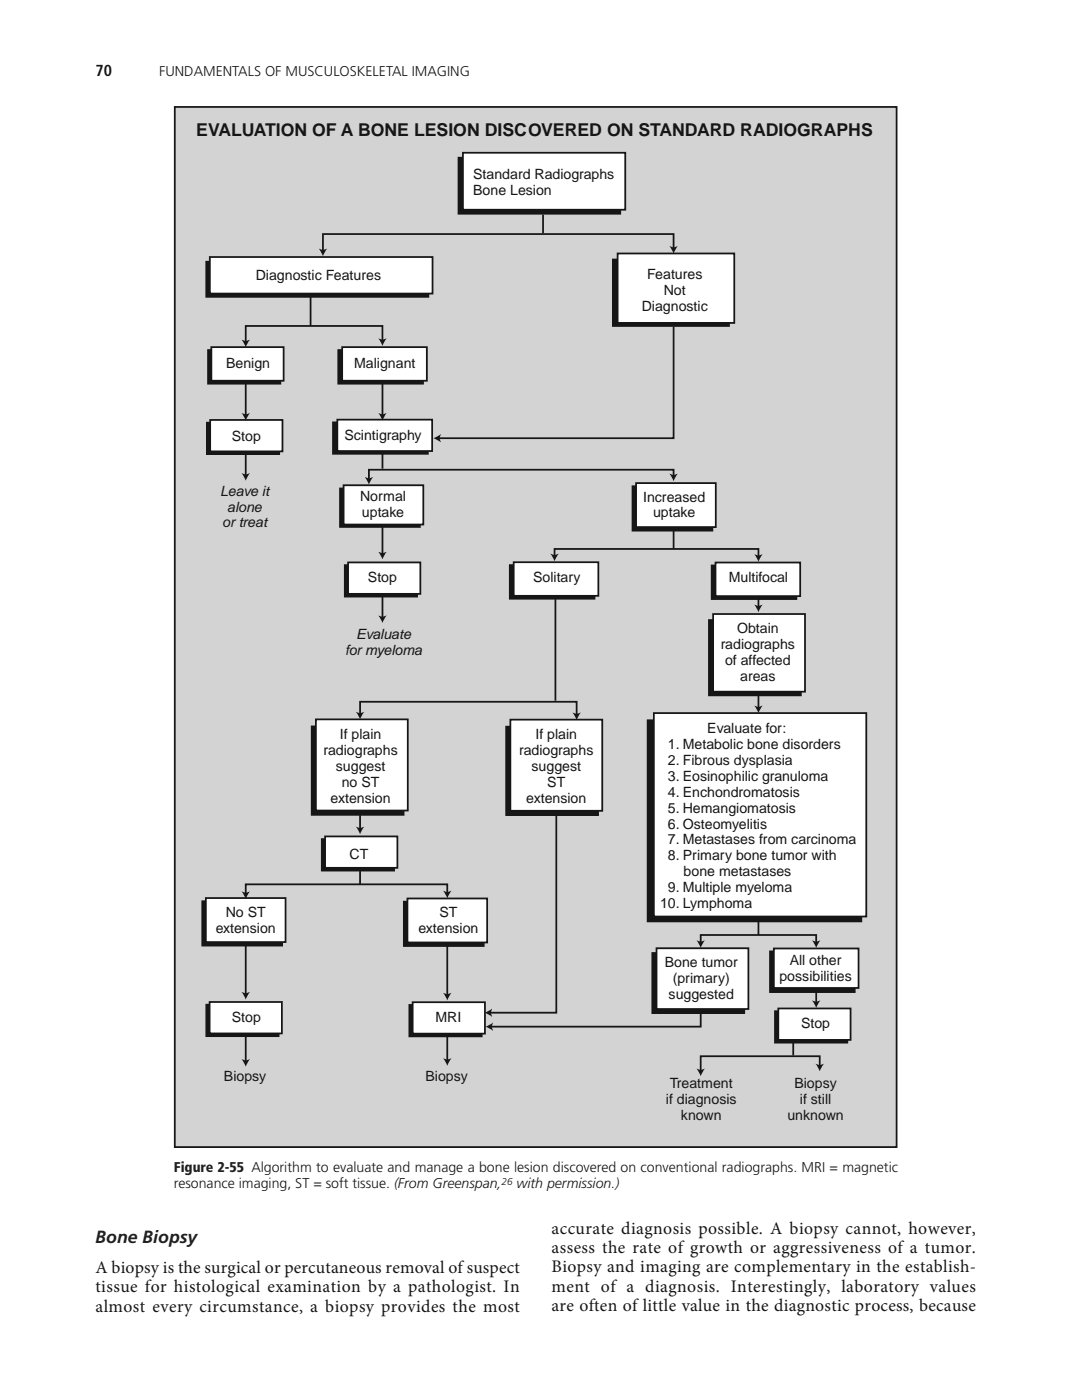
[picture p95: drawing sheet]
<svg xmlns="http://www.w3.org/2000/svg" width="216mm" height="279mm" viewBox="0 0 216 279" stroke-linecap="round" stroke-linejoin="round" font-family="sans-serif">
<defs><g id="words">
<g font-size="3.5" fill="#161616">
<text x="39.2" y="27.1">EVALUATION OF A BONE LESION DISCOVERED ON STANDARD RADIOGRAPHS</text>
<text x="110.1" y="246.2">accurate diagnosis possible. A biopsy cannot, however,</text>
<text x="110.1" y="250.1">assess the rate of growth or aggressiveness of a tumor.</text>
<text x="19" y="254">A biopsy is the surgical or percutaneous removal of suspect</text>
<text x="19" y="257.9">tissue for histological examination by a pathologist. In</text>
<text x="110.1" y="253.9">Biopsy and imaging are complementary in the establish-</text>
<text x="110.1" y="257.8">ment of a diagnosis. Interestingly, laboratory values</text>
<text x="19" y="261.7">almost every circumstance, a biopsy provides the most</text>
<text x="110.1" y="261.7">are often of little value in the diagnostic process, because</text>
</g>
<text font-size="3.5" fill="#1f1f1f" x="19" y="248">Bone Biopsy</text>
<text font-size="3.2" fill="#161616" x="19" y="15.1">70</text>
<g font-size="2.8" fill="#161616">
<text x="31.7" y="15.1">FUNDAMENTALS OF MUSCULOSKELETAL IMAGING</text>
<text x="94.4" y="35.8">Standard Radiographs</text>
<text x="94.4" y="38.9">Bone Lesion</text>
<text x="51" y="55.9">Diagnostic Features</text>
<text x="129.1" y="55.8">Features</text>
<text x="132.4" y="58.9">Not</text>
<text x="128.1" y="62.1">Diagnostic</text>
<text x="45.1" y="73.5">Benign</text>
<text x="70.7" y="73.4">Malignant</text>
<text x="46.2" y="88">Stop</text>
<text x="68.7" y="87.9">Scintigraphy</text>
<text x="43.9" y="98.9">Leave it</text>
<text x="71.9" y="100">Normal</text>
<text x="128.3" y="100.1">Increased</text>
<text x="44.3" y="105.3">or treat</text>
<text x="45.3" y="102.1">alone</text>
<text x="72.2" y="103.2">uptake</text>
<text x="130.3" y="103.3">uptake</text>
<text x="73.4" y="116.1">Stop</text>
<text x="106.4" y="116.2">Solitary</text>
<text x="145.4" y="116.2">Multifocal</text>
<text x="68.9" y="130.7">for myeloma</text>
<text x="71.1" y="127.5">Evaluate</text>
<text x="143.8" y="129.5">radiographs</text>
<text x="147.1" y="126.3">Obtain</text>
<text x="144.7" y="132.7">of affected</text>
<text x="147.7" y="135.8">areas</text>
<text x="67.8" y="147.5">If plain</text>
<text x="106.8" y="147.5">If plain</text>
<text x="133.3" y="149.5">1. Metabolic bone disorders</text>
<text x="141.1" y="146.3">Evaluate for:</text>
<text x="64.6" y="150.7">radiographs</text>
<text x="67" y="153.8">suggest</text>
<text x="103.6" y="150.7">radiographs</text>
<text x="106.1" y="153.8">suggest</text>
<text x="133.3" y="155.8">3. Eosinophilic granuloma</text>
<text x="133.3" y="152.7">2. Fibrous dysplasia</text>
<text x="66" y="160.2">extension</text>
<text x="68.2" y="157">no ST</text>
<text x="105" y="160.2">extension</text>
<text x="109.2" y="157">ST</text>
<text x="133.3" y="159">4. Enchondromatosis</text>
<text x="133.3" y="162.2">5. Hemangiomatosis</text>
<text x="133.3" y="165.4">6. Osteomyelitis</text>
<text x="69.7" y="171.5">CT</text>
<text x="133.3" y="168.5">7. Metastases from carcinoma</text>
<text x="133.3" y="171.7">8. Primary bone tumor with</text>
<text x="133.3" y="178.1">9. Multiple myeloma</text>
<text x="136.4" y="174.9">bone metastases</text>
<text x="45" y="183">No ST</text>
<text x="87.7" y="183">ST</text>
<text x="131.7" y="181.2">10. Lymphoma</text>
<text x="43" y="186.2">extension</text>
<text x="83.5" y="186.2">extension</text>
<text x="132.6" y="193">Bone tumor</text>
<text x="134.2" y="196.2">(primary)</text>
<text x="155.5" y="195.8">possibilities</text>
<text x="157.6" y="192.6">All other</text>
<text x="133.4" y="199.3">suggested</text>
<text x="46.2" y="204">Stop</text>
<text x="86.9" y="204.1">MRI</text>
<text x="159.8" y="205.2">Stop</text>
<text x="44.7" y="215.7">Biopsy</text>
<text x="84.9" y="215.7">Biopsy</text>
<text x="132.9" y="220.4">if diagnosis</text>
<text x="133.7" y="217.2">Treatment</text>
<text x="158.5" y="217.2">Biopsy</text>
<text x="159.6" y="220.4">if still</text>
<text x="135.9" y="223.6">known</text>
<text x="157.1" y="223.6">unknown</text>
<text x="34.7" y="237.1">resonance imaging, ST = soft tissue. (From Greenspan,</text>
<text x="103.1" y="237.1">with permission.)</text>
</g>
<text font-size="2.8" fill="#1f1f1f" x="34.7" y="233.9">Figure 2-55 Algorithm to evaluate and manage a bone lesion discovered on conventional radiographs. MRI = magnetic</text>
<text font-size="2" fill="#161616" x="100.1" y="236.4">26</text>
</g></defs>
<path d="M34.9 21.3h144v207.6h-144z" fill="#d3d3d3"/>
<path d="M34.9 21.3h144v207.6h-144z" fill="none" stroke="#161616" stroke-width=".35"/>
<path d="M91.5 31.5h32.3v11.2h-32.3z" fill="#161616"/>
<path d="M91.5 31.5h32.3v11.2h-32.3z" fill="none" stroke="#161616" stroke-width=".35"/>
<path d="M92.4 30.5h32.4v11.4h-32.4z" fill="#fff"/>
<path d="M92.4 30.5h32.4v11.4h-32.4z" fill="none" stroke="#161616" stroke-width=".35"/>
<path d="M41.2 52.2h44.3v7h-44.3z" fill="#161616"/>
<path d="M41.2 52.2h44.3v7h-44.3z" fill="none" stroke="#161616" stroke-width=".35"/>
<path d="M41.9 51.3h44.4v7.3h-44.4z" fill="#fff"/>
<path d="M41.9 51.3h44.4v7.3h-44.4z" fill="none" stroke="#161616" stroke-width=".35"/>
<path d="M122.3 51.8h23.2v13.3h-23.2z" fill="#161616"/>
<path d="M122.3 51.8h23.2v13.3h-23.2z" fill="none" stroke="#161616" stroke-width=".35"/>
<path d="M123.2 50.6h23.3v13.8h-23.3z" fill="#fff"/>
<path d="M123.2 50.6h23.3v13.8h-23.3z" fill="none" stroke="#161616" stroke-width=".35"/>
<path d="M41.5 69.9h14.4v6.7h-14.4z" fill="#161616"/>
<path d="M41.5 69.9h14.4v6.7h-14.4z" fill="none" stroke="#161616" stroke-width=".35"/>
<path d="M42.2 69.3h14.4v6.7h-14.4z" fill="#fff"/>
<path d="M42.2 69.3h14.4v6.7h-14.4z" fill="none" stroke="#161616" stroke-width=".35"/>
<path d="M67.5 69.9h16.9v6.7h-16.9z" fill="#161616"/>
<path d="M67.5 69.9h16.9v6.7h-16.9z" fill="none" stroke="#161616" stroke-width=".35"/>
<path d="M68.3 69.3h16.9v6.7h-16.9z" fill="#fff"/>
<path d="M68.3 69.3h16.9v6.7h-16.9z" fill="none" stroke="#161616" stroke-width=".35"/>
<path d="M41.3 84.4h14.4v6.2h-14.4z" fill="#161616"/>
<path d="M41.3 84.4h14.4v6.2h-14.4z" fill="none" stroke="#161616" stroke-width=".35"/>
<path d="M41.9 83.8h14.5v6.3h-14.5z" fill="#fff"/>
<path d="M41.9 83.8h14.5v6.3h-14.5z" fill="none" stroke="#161616" stroke-width=".35"/>
<path d="M66.4 84.3h19v6.3h-19z" fill="#161616"/>
<path d="M66.4 84.3h19v6.3h-19z" fill="none" stroke="#161616" stroke-width=".35"/>
<path d="M67.3 83.7h18.9v6.3h-18.9z" fill="#fff"/>
<path d="M67.3 83.7h18.9v6.3h-18.9z" fill="none" stroke="#161616" stroke-width=".35"/>
<path d="M67.8 97.5h16v7.7h-16z" fill="#161616"/>
<path d="M67.8 97.5h16v7.7h-16z" fill="none" stroke="#161616" stroke-width=".35"/>
<path d="M68.6 96.8h15.9v7.9h-15.9z" fill="#fff"/>
<path d="M68.6 96.8h15.9v7.9h-15.9z" fill="none" stroke="#161616" stroke-width=".35"/>
<path d="M68.8 112.8h14.4v6.3h-14.4z" fill="#161616"/>
<path d="M68.8 112.8h14.4v6.3h-14.4z" fill="none" stroke="#161616" stroke-width=".35"/>
<path d="M69.5 112.2h14.4v6.3h-14.4z" fill="#fff"/>
<path d="M69.5 112.2h14.4v6.3h-14.4z" fill="none" stroke="#161616" stroke-width=".35"/>
<path d="M126.2 97.1h15.9v8.8h-15.9z" fill="#161616"/>
<path d="M126.2 97.1h15.9v8.8h-15.9z" fill="none" stroke="#161616" stroke-width=".35"/>
<path d="M126.9 96.4h15.9v8.8h-15.9z" fill="#fff"/>
<path d="M126.9 96.4h15.9v8.8h-15.9z" fill="none" stroke="#161616" stroke-width=".35"/>
<path d="M101.7 112.8h16.9v6.7h-16.9z" fill="#161616"/>
<path d="M101.7 112.8h16.9v6.7h-16.9z" fill="none" stroke="#161616" stroke-width=".35"/>
<path d="M102.5 112.2h16.9v6.7h-16.9z" fill="#fff"/>
<path d="M102.5 112.2h16.9v6.7h-16.9z" fill="none" stroke="#161616" stroke-width=".35"/>
<path d="M142 112.8h16.9v6.8h-16.9z" fill="#161616"/>
<path d="M142 112.8h16.9v6.8h-16.9z" fill="none" stroke="#161616" stroke-width=".35"/>
<path d="M142.8 112.3h16.9v6.7h-16.9z" fill="#fff"/>
<path d="M142.8 112.3h16.9v6.7h-16.9z" fill="none" stroke="#161616" stroke-width=".35"/>
<path d="M141.5 123.7h18.3v15.1h-18.3z" fill="#161616"/>
<path d="M141.5 123.7h18.3v15.1h-18.3z" fill="none" stroke="#161616" stroke-width=".35"/>
<path d="M142.3 122.5h18.3v15.5h-18.3z" fill="#fff"/>
<path d="M142.3 122.5h18.3v15.5h-18.3z" fill="none" stroke="#161616" stroke-width=".35"/>
<path d="M129.2 143.7h42.7v40.2h-42.7z" fill="#161616"/>
<path d="M129.2 143.7h42.7v40.2h-42.7z" fill="none" stroke="#161616" stroke-width=".35"/>
<path d="M130.5 142.3h42.4v40.6h-42.4z" fill="#fff"/>
<path d="M130.5 142.3h42.4v40.6h-42.4z" fill="none" stroke="#161616" stroke-width=".35"/>
<path d="M101 145h18.3v17.7h-18.3z" fill="#161616"/>
<path d="M101 145h18.3v17.7h-18.3z" fill="none" stroke="#161616" stroke-width=".35"/>
<path d="M101.8 143.6h18.4v18.2h-18.4z" fill="#fff"/>
<path d="M101.8 143.6h18.4v18.2h-18.4z" fill="none" stroke="#161616" stroke-width=".35"/>
<path d="M62.2 145h18.3v17.6h-18.3z" fill="#161616"/>
<path d="M62.2 145h18.3v17.6h-18.3z" fill="none" stroke="#161616" stroke-width=".35"/>
<path d="M63 143.6h18.4v18.2h-18.4z" fill="#fff"/>
<path d="M63 143.6h18.4v18.2h-18.4z" fill="none" stroke="#161616" stroke-width=".35"/>
<path d="M64.2 167.5h14.4v6.2h-14.4z" fill="#161616"/>
<path d="M64.2 167.5h14.4v6.2h-14.4z" fill="none" stroke="#161616" stroke-width=".35"/>
<path d="M64.9 166.9h14.4v6.3h-14.4z" fill="#fff"/>
<path d="M64.9 166.9h14.4v6.3h-14.4z" fill="none" stroke="#161616" stroke-width=".35"/>
<path d="M154.6 201.8h14.5v6.3h-14.5z" fill="#161616"/>
<path d="M154.6 201.8h14.5v6.3h-14.5z" fill="none" stroke="#161616" stroke-width=".35"/>
<path d="M155.3 201.3h14.4v6.2h-14.4z" fill="#fff"/>
<path d="M155.3 201.3h14.4v6.2h-14.4z" fill="none" stroke="#161616" stroke-width=".35"/>
<path d="M81.7 200.6h14.4v6.2h-14.4z" fill="#161616"/>
<path d="M81.7 200.6h14.4v6.2h-14.4z" fill="none" stroke="#161616" stroke-width=".35"/>
<path d="M82.3 200h14.5v6.3h-14.5z" fill="#fff"/>
<path d="M82.3 200h14.5v6.3h-14.5z" fill="none" stroke="#161616" stroke-width=".35"/>
<path d="M41.2 200.5h14.4v6.3h-14.4z" fill="#161616"/>
<path d="M41.2 200.5h14.4v6.3h-14.4z" fill="none" stroke="#161616" stroke-width=".35"/>
<path d="M41.8 200h14.4v6.2h-14.4z" fill="#fff"/>
<path d="M41.8 200h14.4v6.2h-14.4z" fill="none" stroke="#161616" stroke-width=".35"/>
<path d="M40.4 179.9h15.9v8.8h-15.9z" fill="#161616"/>
<path d="M40.4 179.9h15.9v8.8h-15.9z" fill="none" stroke="#161616" stroke-width=".35"/>
<path d="M41.1 179.2h15.9v8.8h-15.9z" fill="#fff"/>
<path d="M41.1 179.2h15.9v8.8h-15.9z" fill="none" stroke="#161616" stroke-width=".35"/>
<path d="M80.6 180h15.9v8.8h-15.9z" fill="#161616"/>
<path d="M80.6 180h15.9v8.8h-15.9z" fill="none" stroke="#161616" stroke-width=".35"/>
<path d="M81.3 179.3h15.9v8.8h-15.9z" fill="#fff"/>
<path d="M81.3 179.3h15.9v8.8h-15.9z" fill="none" stroke="#161616" stroke-width=".35"/>
<path d="M153.6 189.9h16.9v8.1h-16.9z" fill="#161616"/>
<path d="M153.7 189.9h16.8v8.1h-16.8z" fill="none" stroke="#161616" stroke-width=".35"/>
<path d="M154.4 189.3h16.9v7.9h-16.9z" fill="#fff"/>
<path d="M154.4 189.3h16.9v7.9h-16.9z" fill="none" stroke="#161616" stroke-width=".35"/>
<path d="M130.2 190.2h18.3v12h-18.3z" fill="#161616"/>
<path d="M130.2 190.2h18.3v12h-18.3z" fill="none" stroke="#161616" stroke-width=".35"/>
<path d="M131 189.2h18.3v12.2h-18.3z" fill="#fff"/>
<path d="M134.4 49.5v-2.8h-70v3.4M131 189.2h18.3v12.2h-18.3z" fill="none" stroke="#161616" stroke-width=".35"/>
<g fill="#161616">
<path d="M133.6 49.1l.8 .3 .8-.3-.8 1.5z"/>
<path d="M63.6 49.6l.8 .3 .9-.3-.9 1.5z"/>
</g>
<path d="M108.4 42.8v3.7M76.3 68v-2.9h-27.3v3.1" fill="none" stroke="#161616" stroke-width=".35"/>
<g fill="#161616">
<path d="M75.5 67.5l.8 .3 .9-.3-.9 1.5z"/>
<path d="M48.2 67.8l.8 .3 .9-.3-.9 1.5z"/>
</g>
<path d="M62 59.1v6M134.4 65.2v22.3h-46.9" fill="none" stroke="#161616" stroke-width=".35"/>
<path d="M86.5 87.5l1.5-.9-.3 .9 .3 .8z" fill="#161616"/>
<path d="M49 76.5v6.4" fill="none" stroke="#161616" stroke-width=".35"/>
<path d="M48.2 82.4l.8 .3 .9-.3-.9 1.5z" fill="#161616"/>
<path d="M76.3 76.3v6.6" fill="none" stroke="#161616" stroke-width=".35"/>
<path d="M75.5 82.4l.8 .3 .9-.3-.9 1.5z" fill="#161616"/>
<path d="M49 90.5v4.4" fill="none" stroke="#161616" stroke-width=".35"/>
<path d="M48.2 94.4l.8 .3 .9-.3-.9 1.5z" fill="#161616"/>
<path d="M76.3 105.1v5.5" fill="none" stroke="#161616" stroke-width=".35"/>
<path d="M75.5 110.1l.8 .3 .9-.3-.9 1.5z" fill="#161616"/>
<path d="M76.3 119v4.3" fill="none" stroke="#161616" stroke-width=".35"/>
<path d="M75.5 122.8l.8 .3 .9-.3-.9 1.5z" fill="#161616"/>
<path d="M151.3 119.4v1.7" fill="none" stroke="#161616" stroke-width=".35"/>
<path d="M150.5 120.7l.8 .3 .9-.3-.9 1.5z" fill="#161616"/>
<path d="M151.3 138.6v2.7" fill="none" stroke="#161616" stroke-width=".35"/>
<path d="M150.5 140.8l.8 .3 .9-.3-.9 1.5z" fill="#161616"/>
<path d="M162.9 197.8v2.3" fill="none" stroke="#161616" stroke-width=".35"/>
<path d="M162 199.6l.9 .4 .8-.4-.8 1.6z" fill="#161616"/>
<path d="M89.3 188.5v10.1" fill="none" stroke="#161616" stroke-width=".35"/>
<path d="M88.4 198.1l.9 .3 .8-.3-.8 1.5z" fill="#161616"/>
<path d="M49 188.5v9.9" fill="none" stroke="#161616" stroke-width=".35"/>
<path d="M48.2 198l.8 .3 .9-.3-.9 1.5z" fill="#161616"/>
<path d="M49 206.5v5.3" fill="none" stroke="#161616" stroke-width=".35"/>
<path d="M48.2 211.4l.8 .3 .9-.3-.9 1.5z" fill="#161616"/>
<path d="M89.3 206.7v4.9" fill="none" stroke="#161616" stroke-width=".35"/>
<path d="M88.4 211.2l.9 .3 .8-.3-.8 1.5z" fill="#161616"/>
<path d="M71.8 162.6v2.8" fill="none" stroke="#161616" stroke-width=".35"/>
<path d="M71 165l.8 .3 .9-.3-.9 1.5z" fill="#161616"/>
<path d="M111 162.8v39.3h-13.2" fill="none" stroke="#161616" stroke-width=".35"/>
<path d="M96.7 202.1l1.5-.8-.3 .8 .3 .8z" fill="#161616"/>
<path d="M139.8 201.8v3.1h-41.8" fill="none" stroke="#161616" stroke-width=".35"/>
<path d="M96.9 204.9l1.5-.8-.3 .8 .3 .8z" fill="#161616"/>
<path d="M76.3 90.4v3.1M134.4 95v-1.3h-60.8v1.9" fill="none" stroke="#161616" stroke-width=".35"/>
<g fill="#161616">
<path d="M133.6 94.5l.8 .3 .8-.3-.8 1.5z"/>
<path d="M72.8 95.2l.8 .3 .9-.3-.9 1.5z"/>
</g>
<path d="M110.7 110.9v-1.3h40.6v1.4" fill="none" stroke="#161616" stroke-width=".35"/>
<g fill="#161616">
<path d="M150.5 110.6l.8 .3 .9-.3-.9 1.5z"/>
<path d="M109.8 110.5l.9 .3 .8-.3-.8 1.5z"/>
</g>
<path d="M110.8 119.6v20.2M134.4 105.4v4.1M71.9 142.5v-2.4h43.2v2.5" fill="none" stroke="#161616" stroke-width=".35"/>
<g fill="#161616">
<path d="M71 142.1l.8 .3 .9-.3-.9 1.5z"/>
<path d="M114.2 142.2l.9 .3 .8-.3-.8 1.5z"/>
</g>
<path d="M89.3 178.2v-1.7h-40.3v1.8" fill="none" stroke="#161616" stroke-width=".35"/>
<g fill="#161616">
<path d="M88.4 177.8l.9 .3 .8-.3-.8 1.5z"/>
<path d="M48.2 177.9l.8 .3 .9-.3-.9 1.5z"/>
</g>
<path d="M71.8 173.5v3M163.6 212.7v-1.9h-23.8v2.9" fill="none" stroke="#161616" stroke-width=".35"/>
<g fill="#161616">
<path d="M162.7 212.3l.9 .3 .8-.3-.8 1.5z"/>
<path d="M139 213.3l.8 .3 .9-.3-.9 1.5z"/>
</g>
<path d="M139.8 188.1v-1.5h23.1v1.5M158.3 208v2.6" fill="none" stroke="#161616" stroke-width=".35"/>
<g fill="#161616">
<path d="M162 187.7l.9 .3 .8-.3-.8 1.5z"/>
<path d="M139 187.7l.8 .3 .9-.3-.9 1.5z"/>
</g>
<path d="M151.3 183.7v2.8" fill="none" stroke="#161616" stroke-width=".35"/>
<use href="#words"/>
</svg>
